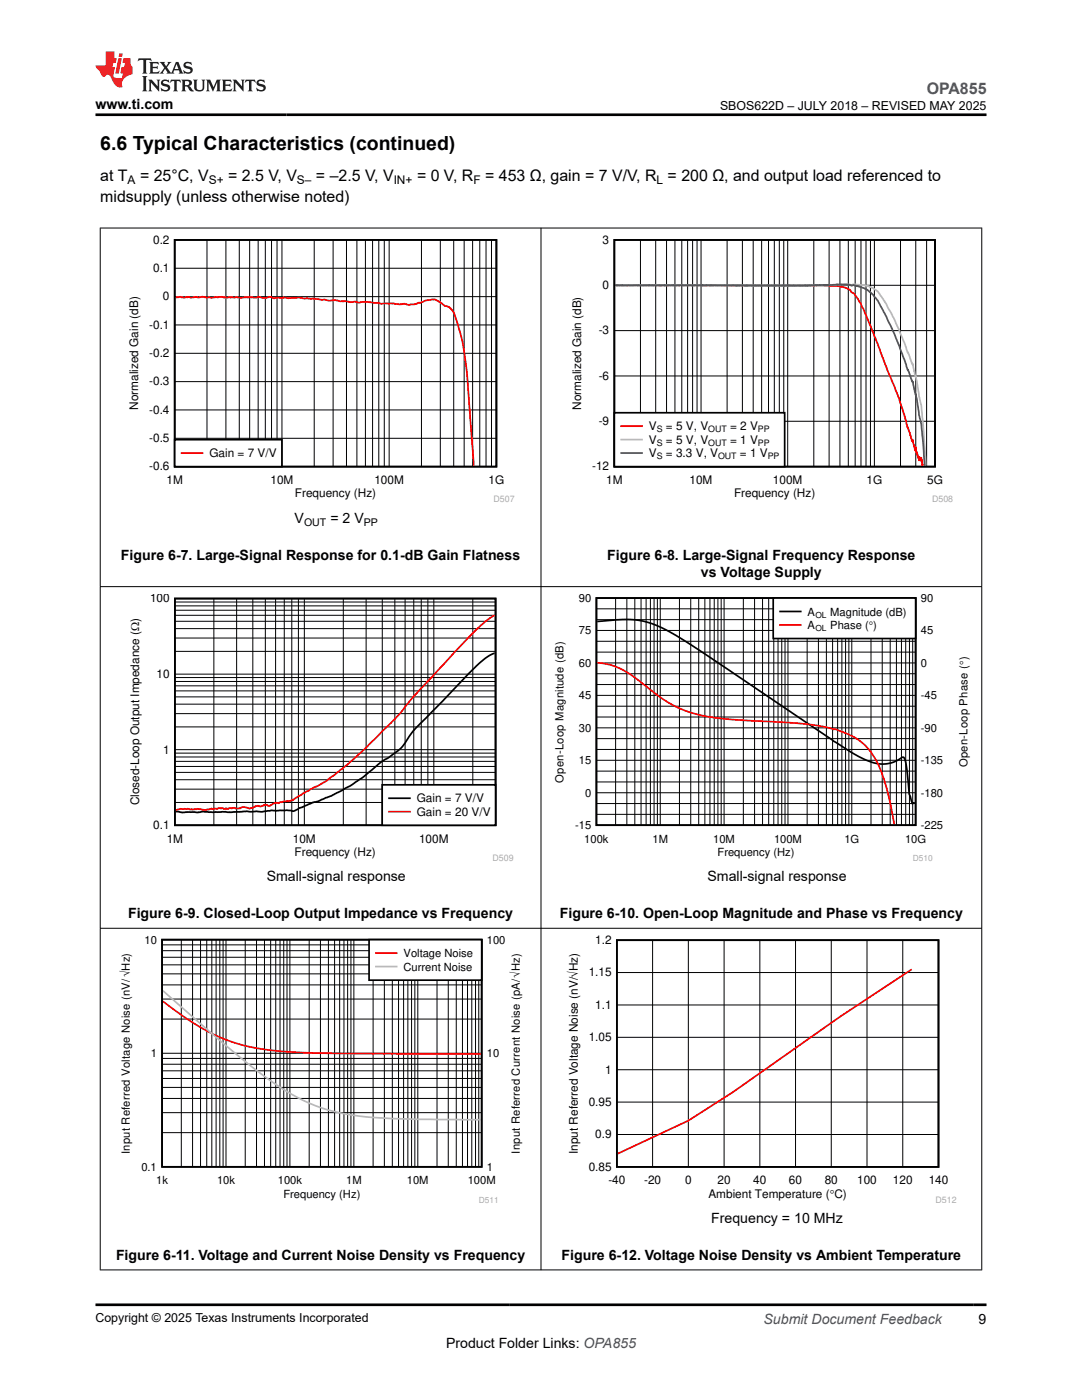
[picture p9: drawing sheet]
<svg xmlns="http://www.w3.org/2000/svg" width="216mm" height="279mm" viewBox="0 0 216 279" stroke-linecap="round" stroke-linejoin="round" font-family="sans-serif">
<defs><g id="words">
<text font-size="3.9" x="20" y="29.9">6.6 Typical Characteristics (continued)</text>
<text font-size="3.2" fill="#00f" x="184.9" y="18.7">OPA855</text>
<g font-size="3.2">
<text x="20" y="36.1">at T</text>
<text x="20" y="40.3">midsupply (unless otherwise noted)</text>
<text x="27.9" y="36.1">= 25°C, V</text>
<text x="45.5" y="36.1">= 2.5 V, V</text>
<text x="63" y="36.1">= –2.5 V, V</text>
<text x="83.2" y="36.1">= 0 V, R</text>
<text x="96.8" y="36.1">= 453 Ω, gain = 7 V/V, R = 200 Ω, and output load referenced to</text>
</g>
<g font-size="2.8">
<text x="19" y="21.8">www.ti.com</text>
<text x="58.8" y="104.4">V</text>
<text x="65.9" y="104.4">= 2 V</text>
<text x="24.1" y="111.7">Figure 6-7. Large-Signal Response for 0.1-dB Gain Flatness</text>
<text x="121.2" y="111.7">Figure 6-8. Large-Signal Frequency Response</text>
<text x="139.9" y="115.1">vs Voltage Supply</text>
<text x="53.2" y="175.9">Small-signal response</text>
<text x="141.2" y="175.9">Small-signal response</text>
<text x="25.6" y="183.3">Figure 6-9. Closed-Loop Output Impedance vs Frequency</text>
<text x="111.7" y="183.3">Figure 6-10. Open-Loop Magnitude and Phase vs Frequency</text>
<text x="141.9" y="244.1">Frequency = 10 MHz</text>
<text x="23.1" y="251.4">Figure 6-11. Voltage and Current Noise Density vs Frequency</text>
<text x="112.1" y="251.4">Figure 6-12. Voltage Noise Density vs Ambient Temperature</text>
<text x="89" y="269">Product Folder Links: OPA855</text>
<text x="195.3" y="264.2">9</text>
</g>
<text font-size="2.8" fill="#00f" x="152.4" y="264.2">Submit Document Feedback</text>
<g font-size="2.5">
<text x="143.7" y="21.9">SBOS622D – JULY 2018 – REVISED MAY 2025</text>
<text x="19" y="263.9">Copyright © 2025 Texas Instruments Incorporated</text>
</g>
<g font-size="2.4">
<text x="25.5" y="36.7">A</text>
<text x="41.7" y="36.7">S+</text>
<text x="59.3" y="36.7">S–</text>
<text x="78.6" y="36.7">IN+</text>
<text x="94.5" y="36.7">F</text>
<text x="131" y="36.7">L</text>
<text x="30.6" y="48.7">0.2</text>
<text x="120.2" y="48.7">3</text>
<text x="30.6" y="54.3">0.1</text>
<text x="32.5" y="60">0</text>
<text x="120.2" y="57.7">0</text>
<text x="29.8" y="65.6">-0.1</text>
<text x="29.8" y="71.3">-0.2</text>
<text x="119.5" y="66.7">-3</text>
<text x="29.8" y="76.9">-0.3</text>
<text x="119.5" y="75.8">-6</text>
<text x="27.6" y="81.8" transform="rotate(-90 27.6 81.8)">Normalized Gain (dB)</text>
<text x="29.8" y="82.6">-0.4</text>
<text x="116" y="81.8" transform="rotate(-90 116 81.8)">Normalized Gain (dB)</text>
<text x="29.8" y="88.2">-0.5</text>
<text x="119.5" y="84.8">-9</text>
<text x="129.5" y="85.9">V</text>
<text x="129.5" y="88.6">V</text>
<text x="132.9" y="85.9">= 5 V, V</text>
<text x="132.9" y="88.6">= 5 V, V</text>
<text x="145.7" y="85.9">= 2 V</text>
<text x="145.7" y="88.6">= 1 V</text>
<text x="29.8" y="93.9">-0.6</text>
<text x="41.8" y="91.3">Gain = 7 V/V</text>
<text x="118.2" y="93.9">-12</text>
<text x="129.5" y="91.2">V</text>
<text x="132.9" y="91.2">= 3.3 V, V</text>
<text x="147.6" y="91.2">= 1 V</text>
<text x="33.2" y="96.6">1M</text>
<text x="54" y="96.6">10M</text>
<text x="58.8" y="99.3">Frequency (Hz)</text>
<text x="74.7" y="96.6">100M</text>
<text x="97.5" y="96.6">1G</text>
<text x="120.9" y="96.6">1M</text>
<text x="137.6" y="96.6">10M</text>
<text x="146.5" y="99.3">Frequency (Hz)</text>
<text x="154.2" y="96.6">100M</text>
<text x="172.9" y="96.6">1G</text>
<text x="185" y="96.6">5G</text>
<text x="29.9" y="120.2">100</text>
<text x="31.2" y="135.3">10</text>
<text x="32.6" y="150.4">1</text>
<text x="27.8" y="160.7" transform="rotate(-90 27.8 160.7)">Closed-Loop Output Impedance (:)</text>
<text x="83.2" y="160.1">Gain = 7 V/V</text>
<text x="30.6" y="165.5">0.1</text>
<text x="83.2" y="162.8">Gain = 20 V/V</text>
<text x="33.3" y="168.1">1M</text>
<text x="58.4" y="168.1">10M</text>
<text x="58.8" y="170.8">Frequency (Hz)</text>
<text x="83.6" y="168.1">100M</text>
<text x="118.8" y="188.4">1.2</text>
<text x="117.5" y="194.9">1.15</text>
<text x="118.8" y="201.3">1.1</text>
<text x="117.5" y="207.8">1.05</text>
<text x="120.7" y="214.3">1</text>
<text x="117.5" y="220.7">0.95</text>
<text x="118.8" y="227.2">0.9</text>
<text x="115.3" y="230.3" transform="rotate(-90 115.3 230.3)">Input Referred Voltage Noise (nV/óHz)</text>
<text x="117.5" y="233.6">0.85</text>
<text x="121.4" y="236.3">-40</text>
<text x="128.5" y="236.3">-20</text>
<text x="136.7" y="236.3">0</text>
<text x="141.4" y="239">Ambient Temperature (qC)</text>
<text x="143.2" y="236.3">20</text>
<text x="150.3" y="236.3">40</text>
<text x="157.4" y="236.3">60</text>
<text x="164.6" y="236.3">80</text>
<text x="171" y="236.3">100</text>
<text x="178.2" y="236.3">120</text>
<text x="185.3" y="236.3">140</text>
</g>
<g font-size="2.2">
<text x="115.5" y="120.1">90</text>
<text x="161.2" y="122.9">A</text>
<text x="161.2" y="125.6">A</text>
<text x="165.7" y="122.9">Magnitude (dB)</text>
<text x="165.7" y="125.6">Phase (q</text>
<text x="174.3" y="125.6">)</text>
<text x="183.7" y="120.1">90</text>
<text x="115.5" y="126.6">75</text>
<text x="183.7" y="126.6">45</text>
<text x="115.5" y="133.1">60</text>
<text x="183.7" y="133.1">0</text>
<text x="115.5" y="139.5">45</text>
<text x="183.7" y="139.5">-45</text>
<text x="115.5" y="146">30</text>
<text x="183.7" y="146">-90</text>
<text x="115.5" y="152.5">15</text>
<text x="183.7" y="152.5">-135</text>
<text x="193.1" y="153.1" transform="rotate(-90 193.1 153.1)">Open-Loop Phase (q)</text>
<text x="112.4" y="156.2" transform="rotate(-90 112.4 156.2)">Open-Loop Magnitude (dB)</text>
<text x="116.7" y="159">0</text>
<text x="183.7" y="159">-180</text>
<text x="114.7" y="165.5">-15</text>
<text x="183.7" y="165.5">-225</text>
<text x="116.6" y="168.1">100k</text>
<text x="130.2" y="168.1">1M</text>
<text x="142.3" y="168.1">10M</text>
<text x="143.2" y="170.8">Frequency (Hz)</text>
<text x="154.4" y="168.1">100M</text>
<text x="168.5" y="168.1">1G</text>
<text x="180.6" y="168.1">10G</text>
<text x="28.8" y="188.3">10</text>
<text x="80.5" y="191">Voltage Noise</text>
<text x="97.2" y="188.3">100</text>
<text x="80.5" y="193.7">Current Noise</text>
<text x="30.1" y="211">1</text>
<text x="97.2" y="211">10</text>
<text x="25.9" y="230.3" transform="rotate(-90 25.9 230.3)">Input Referred Voltage Noise (nV/óHz)</text>
<text x="28.2" y="233.6">0.1</text>
<text x="97.2" y="233.6">1</text>
<text x="103.7" y="230.2" transform="rotate(-90 103.7 230.2)">Input Referred Current Noise (pA/óHz)</text>
<text x="31.2" y="236.3">1k</text>
<text x="43.3" y="236.3">10k</text>
<text x="55.4" y="236.3">100k</text>
<text x="56.5" y="239">Frequency (Hz)</text>
<text x="69.1" y="236.3">1M</text>
<text x="81.2" y="236.3">10M</text>
<text x="93.3" y="236.3">100M</text>
</g>
<g font-size="2.1">
<text x="60.7" y="104.9">OUT</text>
<text x="72.6" y="104.9">PP</text>
</g>
<g font-size="1.8">
<text x="131.1" y="86.3">S</text>
<text x="131.1" y="89">S</text>
<text x="141.3" y="86.3">OUT</text>
<text x="141.3" y="89">OUT</text>
<text x="151.2" y="86.3">PP</text>
<text x="151.2" y="89">PP</text>
<text x="131.1" y="91.6">S</text>
<text x="143.3" y="91.6">OUT</text>
<text x="153.2" y="91.6">PP</text>
</g>
<g font-size="1.8" fill="#a8a8a8">
<text x="98.5" y="100.3">D507</text>
<text x="186" y="100.3">D508</text>
<text x="98.3" y="171.8">D509</text>
<text x="186.7" y="240">D512</text>
</g>
<g font-size="1.7">
<text x="162.7" y="123.3">OL</text>
<text x="162.7" y="126">OL</text>
</g>
<g font-size="1.7" fill="#a8a8a8">
<text x="182.1" y="171.9">D510</text>
<text x="95.5" y="240">D511</text>
</g>
</g></defs>
<path d="M34.9 47.9h64.2v45.2h-64.2z" fill="none" stroke="#000" stroke-width=".34"/>
<g fill="none" stroke="#000" stroke-width=".2">
<path d="M34.9 59.2h64.2M34.9 53.5h64.2M41.3 47.9v45.2M45.1 47.9v45.2M47.7 47.9v45.2M49.8 47.9v45.2M51.5 47.9v45.2M52.9 47.9v45.2M54.2 47.9v45.2M55.3 47.9v45.2M56.3 47.9v45.2M62.7 47.9v45.2"/>
<path d="M66.5 47.9v45.2M69.1 47.9v45.2M71.2 47.9v45.2M72.9 47.9v45.2M74.3 47.9v45.2M75.6 47.9v45.2M76.7 47.9v45.2M77.7 47.9v45.2M84.1 47.9v45.2M87.9 47.9v45.2M90.5 47.9v45.2M92.6 47.9v45.2"/>
<path d="M94.3 47.9v45.2M95.7 47.9v45.2M97 47.9v45.2M98.1 47.9v45.2M34.9 76.2h64.2M34.9 70.5h64.2M34.9 64.8h64.2M34.9 87.5h64.2M34.9 81.8h64.2"/>
</g>
<path d="M35 59.4l1-.2 .7 .2 .9-.1 .5 .1 .9-.1 .6 .1 .8-.2 .8 .2h1.1l1.9-.2 .4 .2 2.4-.1 1.1 .2 1.8-.2 1.2 .1 .5-.2 .9 .3 1.2-.2 .5 .1a1.17 1.17 0 0 0 1.2 0l.8 .1 .8-.1 .6 .1 2-.1 1.1 .2 .5-.1 2.9 .3h.8l.8 .2 1.2-.1 1 .2h1l.9 .2 .9-.1 .9 .2 1.6-.2 2.2 .2 .7 .2 1.9-.1 1.7 .2 1-.1 .9 .3 1.3-.2 2.1-.8 1.7-.2 1.1 .6 .9 .8 1 .2 .7 .9 .4 .8 1.3 4.3 .5 2.6 .6 5 1.3 18.1" fill="none" stroke="#f00" stroke-width=".34"/>
<path d="M34.9 87.7h21.4v5.4h-21.4z" fill-rule="evenodd" fill="#fff"/>
<path d="M34.9 87.7h21.4v5.4h-21.4z" fill="none" stroke="#000" stroke-width=".34"/>
<path d="M36.2 90.4h4.2" fill="none" stroke="#f00" stroke-width=".34"/>
<path d="M113.7 46.9h76.5v53.4h-76.5z" fill-rule="evenodd" fill="#fff"/>
<path d="M122.6 47.9h64v45.2h-64z" fill="none" stroke="#000" stroke-width=".34"/>
<g fill="none" stroke="#000" stroke-width=".2">
<path d="M122.6 56.9h64M127.8 47.9v45.2M130.8 47.9v45.2M133 47.9v45.2M134.7 47.9v45.2M136 47.9v45.2M137.2 47.9v45.2M138.2 47.9v45.2M139.1 47.9v45.2M139.9 47.9v45.2M145.1 47.9v45.2M148.1 47.9v45.2"/>
<path d="M150.3 47.9v45.2M152 47.9v45.2M153.3 47.9v45.2M154.5 47.9v45.2M155.5 47.9v45.2M156.4 47.9v45.2M157.2 47.9v45.2M162.4 47.9v45.2M165.4 47.9v45.2M167.6 47.9v45.2M169.3 47.9v45.2M170.6 47.9v45.2"/>
<path d="M171.8 47.9v45.2M172.8 47.9v45.2M173.7 47.9v45.2M174.5 47.9v45.2M179.7 47.9v45.2M182.7 47.9v45.2M184.9 47.9v45.2M186.6 47.9v45.2M122.6 75h64M122.6 66h64M122.6 84.1h64"/>
</g>
<path d="M122.7 56.9l42.3 .1 2.5 .1 1.3 .3 .7 .4 .3 .5 .7 .4 1.2 1.8 2 4.4 3.4 9 2.2 5.4 1.5 4.6 .3 1.3 .1 .1 .9 2.8 .1-.3 .3 2 .2 .2 .1-.7 .1 1.1v-.2l.3 1.2 .1-.2 .1 .7 .1-.7v.7l.1-.2 .1 .2 .1-.1v-.4l.3 1.6" fill="none" stroke="#f00" stroke-width=".34"/>
<path d="M122.7 56.9l37.5 .1 8.6-.2 1.1 .1 .4-.2 2.8 .3 1.1 .5 1 .6 1.4 2 1.2 2.2 1.6 3.4 2.5 6.8 .2 .3 .1-.1 .5 2.5 .1-.2 .6 4.2 .4 1.8 .9 12" fill="none" stroke="#b8b8b8" stroke-width=".34"/>
<path d="M122.7 56.9l36.1 .1 9.7-.2h1l.3 .2 .7-.1 2.3 .8 1.1 .9 1.3 1.4 1.4 2.6 2.8 6.3 1.7 4.8 .3 .6 .5 1.7 .2 .3 .1-.1 .5 2.6 .1-.1 .6 4.2 .4 1.8 .7 8.3" fill="none" stroke="#295c75" stroke-width=".34"/>
<path d="M122.6 82.4h34v10.7h-34z" fill-rule="evenodd" fill="#fff"/>
<path d="M122.6 82.4h34v10.7h-34z" fill="none" stroke="#000" stroke-width=".34"/>
<path d="M124 85.1h4.1" fill="none" stroke="#f00" stroke-width=".34"/>
<path d="M124 87.7h4.1" fill="none" stroke="#b8b8b8" stroke-width=".34"/>
<path d="M124 90.4h4.1" fill="none" stroke="#295c75" stroke-width=".34"/>
<path d="M25.5 118.5h77v53.4h-77z" fill-rule="evenodd" fill="#fff"/>
<path d="M34.9 119.5h64v45.2h-64zM98.7 130.4l-.9 .3-1 .7-3.3 3-10.5 10.9-2.6 3.6-1 .9-1.9 1.4-1.3 .8-3.6 3-2.7 1.9-3.7 1.9-2.7 1.1-1.1 .3-3.2 1.4a2.23 2.23 0 0 1-1.8 .1l-2.4 .1-.9-.1-1.7 .3-3.2-.1-3.4 .2-.9-.1-3.1 .1-1.2-.2-1.2 .3-2-.1-1.1 .1-1.2-.2" fill="none" stroke="#000" stroke-width=".34"/>
<g fill="none" stroke="#000" stroke-width=".2">
<path d="M42.7 119.5v45.2M47.2 119.5v45.2M50.4 119.5v45.2M52.9 119.5v45.2M55 119.5v45.2M56.7 119.5v45.2M58.2 119.5v45.2M59.5 119.5v45.2M60.7 119.5v45.2M68.5 119.5v45.2M73.1 119.5v45.2M76.3 119.5v45.2"/>
<path d="M78.8 119.5v45.2M80.8 119.5v45.2M82.6 119.5v45.2M84.1 119.5v45.2M85.4 119.5v45.2M86.6 119.5v45.2M94.3 119.5v45.2M98.9 119.5v45.2M34.9 139.1h64M34.9 137.9h64M34.9 136.9h64M34.9 136h64"/>
<path d="M34.9 135.2h64M34.9 134.5h64M34.9 130h64M34.9 127.3h64M34.9 125.5h64M34.9 124h64M34.9 122.8h64M34.9 121.8h64M34.9 120.9h64M34.9 120.1h64M34.9 157.5h64M34.9 155.6h64"/>
<path d="M34.9 154.1h64M34.9 153h64M34.9 151.9h64M34.9 151.1h64M34.9 150.3h64M34.9 149.6h64M34.9 145.1h64M34.9 142.4h64M34.9 140.5h64M34.9 160.2h64"/>
</g>
<path d="M98.7 122.8l-2 1.3-2.5 2.4-11.4 12.2-3.8 4.6-6.2 6.2-3.5 3.1-4.4 3.4-4.5 2.3-.3 .4-.5 .2-1.1 .7-1.1 .4h-1.5l-.3 .3-.4-.1-.8 .2a.98 .98 0 0 1-1.3 .2l-.5 .2a1.39 1.39 0 0 1-1.3 0l-1.4 .6-.8-.3a1.3 1.3 0 0 0-1.3 .2l-.8 .1-.5-.2-.3 .2-.4-.1-.3 .1-.4-.1-.3 .2-.4-.2h-.7l-.4 .2-.7-.1-.2 .1-.2-.2-1.2 .4-1.6-.3-1.1 .2-.8-.2h-1.5l-.9 .2" fill="none" stroke="#f00" stroke-width=".34"/>
<path d="M76.3 156.6h22.6v8.1h-22.6z" fill-rule="evenodd" fill="#fff"/>
<path d="M76.3 156.6h22.6v8.1h-22.6zM77.6 159.3h4.2" fill="none" stroke="#000" stroke-width=".34"/>
<path d="M77.6 162h4.2" fill="none" stroke="#f00" stroke-width=".34"/>
<path d="M110.3 118.5h83.3v53.4h-83.3z" fill-rule="evenodd" fill="#fff"/>
<path d="M119 119.4h63.7v45.3h-63.7zM119.2 124l4.9-.4 2.8 .1 3.2 .7 2.7 1.3 2.6 1.4 5.3 3.4 25.7 17.4 5.7 3.4a7 7 0 0 0 8.1-.2l.2 .1a12.4 12.4 0 0 1 .8 4.8l.2 2.5 .7 1.9 .2-.2 .2 .1" fill="none" stroke="#000" stroke-width=".34"/>
<g fill="none" stroke="#000" stroke-width=".2">
<path d="M122.8 119.4v45.3M125.1 119.4v45.3M126.7 119.4v45.3M127.9 119.4v45.3M128.9 119.4v45.3M129.8 119.4v45.3M130.5 119.4v45.3M131.2 119.4v45.3M131.7 119.4v45.3M135.6 119.4v45.3M137.8 119.4v45.3M139.4 119.4v45.3"/>
<path d="M140.6 119.4v45.3M141.7 119.4v45.3M142.5 119.4v45.3M143.2 119.4v45.3M143.9 119.4v45.3M144.5 119.4v45.3M148.3 119.4v45.3M150.6 119.4v45.3M152.2 119.4v45.3M153.4 119.4v45.3M154.4 119.4v45.3M155.2 119.4v45.3"/>
<path d="M156 119.4v45.3M156.6 119.4v45.3M157.2 119.4v45.3M161.1 119.4v45.3M163.3 119.4v45.3M164.9 119.4v45.3M166.1 119.4v45.3M167.1 119.4v45.3M168 119.4v45.3M168.7 119.4v45.3M169.4 119.4v45.3M170 119.4v45.3"/>
<path d="M173.8 119.4v45.3M176 119.4v45.3M177.6 119.4v45.3M178.9 119.4v45.3M179.9 119.4v45.3M180.7 119.4v45.3M181.5 119.4v45.3M182.1 119.4v45.3M119 138.8h63.7M119 136.6h63.7M119 134.5h63.7M119 132.3h63.7"/>
<path d="M119 130.1h63.7M119 128h63.7M119 125.8h63.7M119 123.7h63.7M119 121.5h63.7M119 158.2h63.7M119 156.1h63.7M119 153.9h63.7M119 151.7h63.7M119 149.6h63.7M119 147.4h63.7M119 145.3h63.7"/>
<path d="M119 143.1h63.7M119 140.9h63.7M119 162.5h63.7M119 160.4h63.7"/>
</g>
<path d="M119.2 132.3l2.6 .4 2.3 .9 2.6 1.6 4.6 3.6 1.9 1.3 2.6 1.3 2.5 1 3 .6 3.6 .5 12.3 .7 4.7 .4 3 .5 1.5 .5 .2-.1 2.1 .8a11.6 11.6 0 0 1 7 7.3l1.5 4.7 1.2 6.2" fill="none" stroke="#f00" stroke-width=".34"/>
<path d="M154.3 119.4h28.4v8h-28.4z" fill-rule="evenodd" fill="#fff"/>
<path d="M154.3 119.4h28.4v8h-28.4zM155.7 122h4.1" fill="none" stroke="#000" stroke-width=".34"/>
<path d="M155.7 124.7h4.1" fill="none" stroke="#f00" stroke-width=".34"/>
<path d="M23.8 186.7h80.4v53.4h-80.4z" fill-rule="evenodd" fill="#fff"/>
<path d="M32.3 187.5h63.8v45.4h-63.8z" fill="none" stroke="#000" stroke-width=".34"/>
<g fill="none" stroke="#000" stroke-width=".2">
<path d="M32.3 199.4h63.8M32.3 196.6h63.8M32.3 194.4h63.8M32.3 192.6h63.8M32.3 191h63.8M32.3 189.7h63.8M32.3 188.6h63.8M36.2 187.5v45.4M38.4 187.5v45.4M40 187.5v45.4M41.3 187.5v45.4M42.3 187.5v45.4"/>
<path d="M43.1 187.5v45.4M43.9 187.5v45.4M44.5 187.5v45.4M45.1 187.5v45.4M48.9 187.5v45.4M51.2 187.5v45.4M52.8 187.5v45.4M54 187.5v45.4M55 187.5v45.4M55.9 187.5v45.4M56.6 187.5v45.4M57.3 187.5v45.4"/>
<path d="M57.8 187.5v45.4M61.7 187.5v45.4M63.9 187.5v45.4M65.5 187.5v45.4M66.8 187.5v45.4M67.8 187.5v45.4M68.6 187.5v45.4M69.4 187.5v45.4M70 187.5v45.4M70.6 187.5v45.4M74.4 187.5v45.4M76.7 187.5v45.4"/>
<path d="M78.3 187.5v45.4M79.5 187.5v45.4M80.5 187.5v45.4M81.4 187.5v45.4M82.1 187.5v45.4M82.8 187.5v45.4M83.4 187.5v45.4M87.2 187.5v45.4M89.4 187.5v45.4M91 187.5v45.4M92.3 187.5v45.4M93.3 187.5v45.4"/>
<path d="M94.1 187.5v45.4M94.9 187.5v45.4M95.5 187.5v45.4M32.3 219.2h63.8M32.3 217h63.8M32.3 215.2h63.8M32.3 213.7h63.8M32.3 212.4h63.8M32.3 211.2h63.8M32.3 210.2h63.8M32.3 203.4h63.8M32.3 226h63.8"/>
<path d="M32.3 222.1h63.8"/>
</g>
<path d="M32.5 199.8a43.8 43.8 0 0 0 16.4 8.9 90.4 90.4 0 0 0 19.2 1.5l27.8 .1" fill="none" stroke="#f00" stroke-width=".34"/>
<path d="M32.5 197.7a330.1 330.1 0 0 0 21.5 18 35.9 35.9 0 0 0 20.4 7.3l9 .4 12.5 .1" fill="none" stroke="#b8b8b8" stroke-width=".34"/>
<path d="M73.6 187.5h22.5v8.1h-22.5z" fill-rule="evenodd" fill="#fff"/>
<path d="M73.6 187.5h22.5v8.1h-22.5z" fill="none" stroke="#000" stroke-width=".34"/>
<path d="M75 190.2h4.1" fill="none" stroke="#f00" stroke-width=".34"/>
<path d="M75 192.9h4.1" fill="none" stroke="#b8b8b8" stroke-width=".34"/>
<path d="M113 186.7h77.9v53.4h-77.9z" fill-rule="evenodd" fill="#fff"/>
<path d="M123.1 187.6h64.2v45.3h-64.2z" fill="none" stroke="#000" stroke-width=".34"/>
<g fill="none" stroke="#000" stroke-width=".2">
<path d="M19.9 45.5h176.1M20 45.4v208.1M107.9 45.4v208.1M195.9 45.4v208.1M19.9 117.1h176.1M19.9 185.3h176.1M123.1 194.1h64.2M130.2 187.6v45.3M137.3 187.6v45.3M144.5 187.6v45.3M151.6 187.6v45.3M158.7 187.6v45.3"/>
<path d="M165.9 187.6v45.3M173 187.6v45.3M180.1 187.6v45.3M123.1 219.9h64.2M123.1 213.5h64.2M123.1 207h64.2M123.1 200.6h64.2M123.1 226.4h64.2M19.9 253.4h176.1"/>
</g>
<path d="M181.9 193.5l-14.2 9.4-21.4 15-9 5.8-14.1 6.5" fill="none" stroke="#f00" stroke-width=".34"/>
<path d="M27.7 11.6l-.2 .6 .5-.2h.6v.1v2.2l-.2 .4h1l-.2-.4v-2.2v-.1h.5l.5 .2-.1-.6zM29.8 12.4l.2 .3v1.6l-.2 .4h1.9l.1-.6a1.08 1.08 0 0 1-1.3 .2v-.7h.6l.4 .2v-.7l-.4 .2h-.6v-.5l.2-.2a1 1 0 0 1 1 .3l-.1-.5zM31.8 12.4l1 1.1-1 1.2h.9l-.2-.2 .4-.8 .5 .8-.2 .2h1.6l-.2-.2 .1-.5h1l.1 .5-.1 .2h.9l-.2-.4-.8-1.9h-.5l-1 2.1-.8-1.1 .9-1h-.8l.2 .2-.5 .6-.3-.6 .1-.2zM35.2 12.8l.4 1h-.8zM36.8 12.5a.65 .65 0 0 0-.2 .7 .65 .65 0 0 0 .6 .5l.7 .1 .1 .3a.79 .79 0 0 1-.7 .4 .79 .79 0 0 1-.7-.5l.1 .7 .2-.1a.93 .93 0 0 0 1.1 0 .93 .93 0 0 0 .4-.9 1.46 1.46 0 0 0-1.2-.6l-.1-.3a1.09 1.09 0 0 1 1.2 .2l-.2-.6-.1 .1-.6-.2zM28.4 15.2l.2 .4v2.2l-.2 .4h1l-.2-.4v-2.2l.2-.4zM29.6 15.9l.2 .4v1.5l-.2 .4h.8l-.3-.4v-1.3l1.7 1.8v-2l.2-.4h-.8l.2 .2 .1 1.1-1.2-1.3zM32.3 16a.65 .65 0 0 0-.2 .8 .65 .65 0 0 0 .7 .4l.6 .2 .1 .2a.79 .79 0 0 1-.7 .4 .79 .79 0 0 1-.7-.5l.1 .7 .2-.1a.93 .93 0 0 0 1.1 .1 .93 .93 0 0 0 .4-1 1.46 1.46 0 0 0-1.2-.5l-.1-.4a1.09 1.09 0 0 1 1.2 .2l-.2-.6-.1 .1-.6-.1zM34.1 15.9l-.1 .6a.63 .63 0 0 1 .7-.3l.1 1.6-.3 .4h1l-.2-.4v-1.6a.66 .66 0 0 1 .8 .3l-.1-.6zM36.2 15.9l.2 .4v1.5l-.2 .4h.9l-.2-.2v-.7h.5l.1 .2a.79 .79 0 0 0 1.2 .6l-1-.9a.61 .61 0 0 0 .6-.6 .61 .61 0 0 0-.5-.7zM36.9 16.2h.2a.47 .47 0 0 1 .5 .1 .47 .47 0 0 1 .1 .5l-.2 .1-.6 .1zM38.5 15.9l.2 .2a2.27 2.27 0 0 0 .4 2 1.04 1.04 0 0 0 1.7-.7v-1.3l.2-.2h-.8l.2 .4v1.1a.6 .6 0 0 1-.6 .6 .6 .6 0 0 1-.6-.6v-1.1l.3-.4zM41.1 15.9l.2 .4v1.5l-.2 .4h.7l-.2-.4v-1.4l.9 1.9 .8-1.9v1.4l-.2 .4h1l-.3-.4v-1.5l.3-.4h-.8l-.7 1.5-.7-1.5zM44.3 15.9l.2 .4v1.5l-.2 .4h1.9l.1-.6a1.09 1.09 0 0 1-1.3 .2v-.7h.6l.4 .2v-.6l-.4 .2h-.6v-.6l.2-.1a1.01 1.01 0 0 1 1 .3l-.1-.6zM46.4 15.9l.3 .4v1.5l-.3 .4h.8l-.2-.4v-1.3l1.6 1.8v-2l.2-.4h-.7l.2 .2v1.1l-1.2-1.3zM49 15.9l-.1 .6a.63 .63 0 0 1 .8-.3v1.6l-.3 .4h1l-.2-.4v-1.6a.66 .66 0 0 1 .8 .3l-.1-.6zM51.4 16a.65 .65 0 0 0-.2 .8 .65 .65 0 0 0 .6 .4l.6 .2 .2 .2a.79 .79 0 0 1-.8 .4 .79 .79 0 0 1-.6-.5l.1 .7 .2-.1a.93 .93 0 0 0 1 .1 .93 .93 0 0 0 .5-1 1.46 1.46 0 0 0-1.3-.5l-.1-.4a1.09 1.09 0 0 1 1.3 .2l-.2-.6-.2 .1-.5-.1z" fill="#231f20"/>
<path d="M21.1 10.3v2.7h-2.1l.1 .4 .9 1a.95 .95 0 0 0 .9 .9 .59 .59 0 0 1 .6-.4 .59 .59 0 0 1 .5 .3l.4 .8a1.59 1.59 0 0 0 2.1 1.4 1.61 1.61 0 0 1 1-2.3l1-.3-.1-1.5a1.59 1.59 0 0 1-.4-1.7h-1.4l-.2 .9h.5l-.1 .9h-.5l-.2 .9v.3l.4 .1-.2 .9h-.6a.73 .73 0 0 1-1.1-.7l.3-1.5h-.5l.2-.9h.5l.2-.9h-.5v-1.3zM23.6 11.6l-.6 3.1h.7l.6-3.1zM23.8 10.7l-.1 .6h.7l.1-.6z" fill="#ed1c24"/>
<path d="M19 22.9h177.8M19 260.4h177.8" fill="none" stroke="#000" stroke-width=".53"/>
<use href="#words"/>
</svg>
